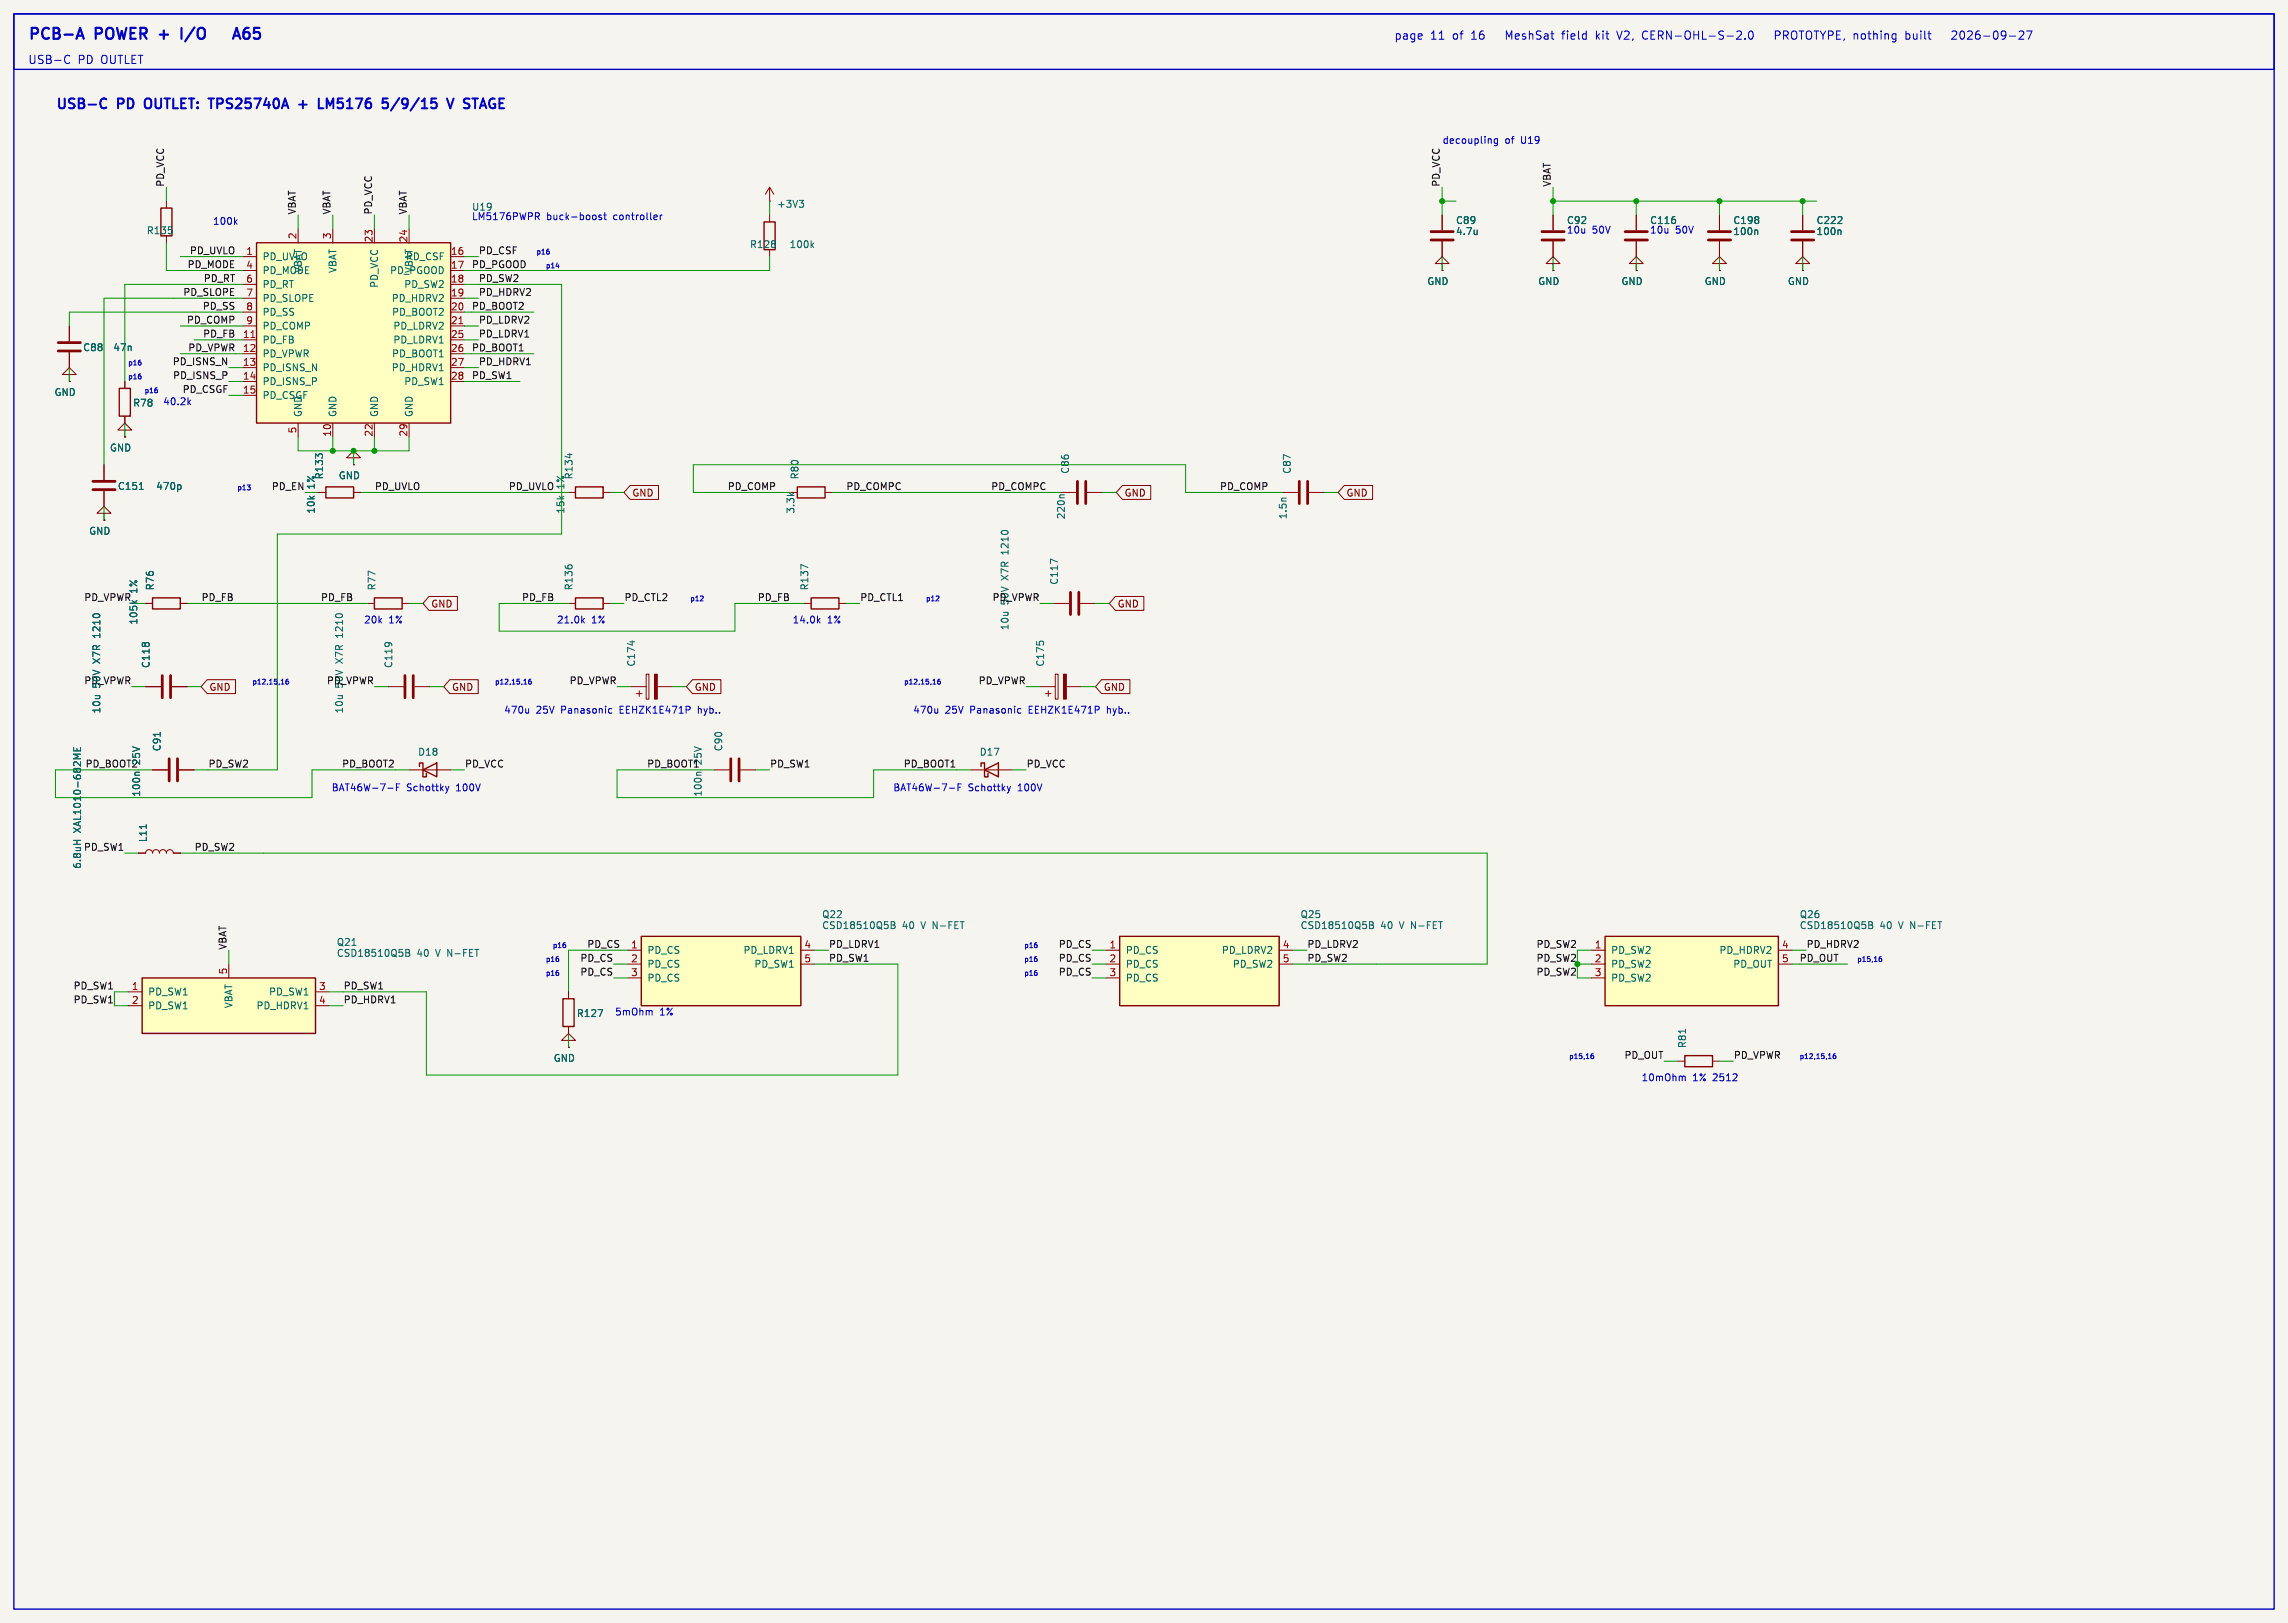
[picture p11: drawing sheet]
<svg xmlns="http://www.w3.org/2000/svg" width="419mm" height="297mm" viewBox="0 0 419 297" stroke-linecap="round" stroke-linejoin="round" font-family="sans-serif">
<defs><g id="words">
<g font-size="2.8" fill="#0000c2">
<text x="5.1" y="7.4">PCB-A</text>
<text x="17.6" y="7.4">POWER</text>
<text x="30.1" y="7.4">+</text>
<text x="34.9" y="7.4">I/O</text>
<text x="47" y="7.4">A65</text>
</g>
<g font-size="2.5" fill="#0000c2">
<text x="10.2" y="20.1">USB-C</text>
<text x="21.7" y="20.1">PD</text>
<text x="27.4" y="20.1">OUTLET: TPS25740A</text>
<text x="57" y="20.1">+</text>
<text x="61.3" y="20.1">LM5176</text>
<text x="73.8" y="20.1">5/9/15</text>
<text x="86.5" y="20.1">V</text>
<text x="90.1" y="20.1">STAGE</text>
</g>
<g font-size="2.1" fill="#0000c2">
<text x="5.1" y="11.8">USB-C</text>
<text x="14.2" y="11.8">PD OUTLET</text>
<text x="255.3" y="7.4">page</text>
<text x="262" y="7.4">11</text>
<text x="266.1" y="7.4">of</text>
<text x="269.6" y="7.4">16</text>
<text x="276.4" y="7.4">MeshSat</text>
<text x="286.9" y="7.4">field</text>
<text x="293.2" y="7.4">kit</text>
<text x="297.3" y="7.4">V2,</text>
<text x="302" y="7.4">CERN-OHL-S-2.0</text>
<text x="326.8" y="7.4">PROTOTYPE, nothing</text>
<text x="351" y="7.4">built</text>
<text x="360" y="7.4">2026-09-27</text>
</g>
<g font-size="1.8" fill="#0000c2">
<text x="264.2" y="26.4">decoupling</text>
<text x="275.7" y="26.4">of</text>
<text x="278.7" y="26.4">U19</text>
<text x="38.9" y="41.3">100k</text>
<text x="86.4" y="40.4">LM5176PWPR</text>
<text x="86.4" y="38.8">U19</text>
<text x="100.1" y="40.4">buck-boost</text>
<text x="112.5" y="40.4">controller</text>
<text x="286.9" y="42.9">10u</text>
<text x="291.6" y="42.9">50V</text>
<text x="302.1" y="42.9">10u</text>
<text x="306.9" y="42.9">50V</text>
<text x="29.8" y="74.3">40.2k</text>
<text x="66.6" y="114.2">20k</text>
<text x="71.2" y="114.2">1%</text>
<text x="101.9" y="114.2">21.0k</text>
<text x="108.4" y="114.2">1%</text>
<text x="145.1" y="114.2">14.0k</text>
<text x="151.5" y="114.2">1%</text>
<text x="92.3" y="130.8">470u</text>
<text x="98.2" y="130.8">25V</text>
<text x="102.9" y="130.8">Panasonic</text>
<text x="113.8" y="130.8">EEHZK1E471P</text>
<text x="128.3" y="130.8">hyb..</text>
<text x="167.2" y="130.8">470u</text>
<text x="173.1" y="130.8">25V</text>
<text x="177.8" y="130.8">Panasonic</text>
<text x="188.7" y="130.8">EEHZK1E471P</text>
<text x="203.3" y="130.8">hyb..</text>
<text x="60.7" y="145">BAT46W-7-F</text>
<text x="74.5" y="145">Schottky</text>
<text x="83.7" y="145">100V</text>
<text x="163.5" y="145">BAT46W-7-F</text>
<text x="177.3" y="145">Schottky</text>
<text x="186.6" y="145">100V</text>
<text x="112.6" y="186">5mOhm</text>
<text x="120.8" y="186">1%</text>
<text x="300.6" y="198.1">10mOhm</text>
<text x="310.1" y="198.1">1%</text>
<text x="313.9" y="198.1">2512</text>
</g>
<g font-size="1.8" fill="#0f0f0f">
<text x="30.1" y="34.3" transform="rotate(-90 30.1 34.3)">PD_VCC</text>
<text x="263.8" y="34.3" transform="rotate(-90 263.8 34.3)">PD_VCC</text>
<text x="284.1" y="34.3" transform="rotate(-90 284.1 34.3)">VBAT</text>
<text x="54.3" y="39.4" transform="rotate(-90 54.3 39.4)">VBAT</text>
<text x="60.6" y="39.4" transform="rotate(-90 60.6 39.4)">VBAT</text>
<text x="68.2" y="39.4" transform="rotate(-90 68.2 39.4)">PD_VCC</text>
<text x="74.6" y="39.4" transform="rotate(-90 74.6 39.4)">VBAT</text>
<text x="34.7" y="46.6">PD_UVLO</text>
<text x="87.6" y="46.6">PD_CSF</text>
<text x="34.3" y="49.2">PD_MODE</text>
<text x="37.2" y="51.7">PD_RT</text>
<text x="86.4" y="49.2">PD_PGOOD</text>
<text x="87.6" y="51.7">PD_SW2</text>
<text x="33.5" y="54.3">PD_SLOPE</text>
<text x="34.1" y="59.3">PD_COMP</text>
<text x="37.1" y="56.8">PD_SS</text>
<text x="86.4" y="56.8">PD_BOOT2</text>
<text x="87.6" y="59.3">PD_LDRV2</text>
<text x="87.6" y="54.3">PD_HDRV2</text>
<text x="34.4" y="64.4">PD_VPWR</text>
<text x="37.1" y="61.9">PD_FB</text>
<text x="86.4" y="64.4">PD_BOOT1</text>
<text x="87.6" y="61.9">PD_LDRV1</text>
<text x="31.5" y="67">PD_ISNS_N</text>
<text x="31.6" y="69.5">PD_ISNS_P</text>
<text x="86.4" y="69.5">PD_SW1</text>
<text x="87.6" y="67">PD_HDRV1</text>
<text x="33.4" y="72">PD_CSGF</text>
<text x="49.7" y="89.8">PD_EN</text>
<text x="68.6" y="89.8">PD_UVLO</text>
<text x="93.1" y="89.8">PD_UVLO</text>
<text x="133.2" y="89.8">PD_COMP</text>
<text x="154.9" y="89.8">PD_COMPC</text>
<text x="181.5" y="89.8">PD_COMPC</text>
<text x="223.4" y="89.8">PD_COMP</text>
<text x="15.3" y="110.1">PD_VPWR</text>
<text x="36.8" y="110.1">PD_FB</text>
<text x="58.7" y="110.1">PD_FB</text>
<text x="95.5" y="110.1">PD_FB</text>
<text x="114.3" y="110.1">PD_CTL2</text>
<text x="138.7" y="110.1">PD_FB</text>
<text x="157.5" y="110.1">PD_CTL1</text>
<text x="181.7" y="110.1">PD_VPWR</text>
<text x="184.9" y="110.8" transform="rotate(-90 184.9 110.8)">50V</text>
<text x="15.3" y="125.4">PD_VPWR</text>
<text x="59.8" y="125.4">PD_VPWR</text>
<text x="104.2" y="125.4">PD_VPWR</text>
<text x="179.2" y="125.4">PD_VPWR</text>
<text x="63" y="126" transform="rotate(-90 63 126)">50V</text>
<text x="15.6" y="140.6">PD_BOOT2</text>
<text x="38.1" y="140.6">PD_SW2</text>
<text x="62.6" y="140.6">PD_BOOT2</text>
<text x="85.1" y="140.6">PD_VCC</text>
<text x="118.5" y="140.6">PD_BOOT1</text>
<text x="128.7" y="140" transform="rotate(-90 128.7 140)">25V</text>
<text x="141" y="140.6">PD_SW1</text>
<text x="165.4" y="140.6">PD_BOOT1</text>
<text x="188" y="140.6">PD_VCC</text>
<text x="15.3" y="155.9">PD_SW1</text>
<text x="35.6" y="155.9">PD_SW2</text>
<text x="41.6" y="174" transform="rotate(-90 41.6 174)">VBAT</text>
<text x="107.5" y="173.6">PD_CS</text>
<text x="151.8" y="173.6">PD_LDRV1</text>
<text x="193.8" y="173.6">PD_CS</text>
<text x="239.4" y="173.6">PD_LDRV2</text>
<text x="281.3" y="173.6">PD_SW2</text>
<text x="330.8" y="173.6">PD_HDRV2</text>
<text x="106.2" y="178.7">PD_CS</text>
<text x="106.2" y="176.2">PD_CS</text>
<text x="151.8" y="176.2">PD_SW1</text>
<text x="193.8" y="176.2">PD_CS</text>
<text x="193.8" y="178.7">PD_CS</text>
<text x="239.4" y="176.2">PD_SW2</text>
<text x="281.3" y="178.7">PD_SW2</text>
<text x="281.3" y="176.2">PD_SW2</text>
<text x="329.6" y="176.2">PD_OUT</text>
<text x="13.4" y="183.8">PD_SW1</text>
<text x="13.4" y="181.3">PD_SW1</text>
<text x="62.9" y="183.8">PD_HDRV1</text>
<text x="62.9" y="181.3">PD_SW1</text>
<text x="297.5" y="194">PD_OUT</text>
<text x="317.5" y="194">PD_VPWR</text>
</g>
<g font-size="1.8" fill="#006464">
<text x="142.2" y="38.2">+3V3</text>
<text x="266.6" y="41.2">C89</text>
<text x="286.9" y="41.2">C92</text>
<text x="302.2" y="41.2">C116</text>
<text x="317.4" y="41.2">C198</text>
<text x="332.6" y="41.2">C222</text>
<text x="26.8" y="43.1">R135</text>
<text x="48" y="47.9">PD_UVLO</text>
<text x="74.3" y="47.9">PD_CSF</text>
<text x="137.3" y="45.6">R128</text>
<text x="144.5" y="45.6">100k</text>
<text x="266.6" y="43.2">4.7u</text>
<text x="317.4" y="43.2">100n</text>
<text x="332.6" y="43.2">100n</text>
<text x="48" y="50.4">PD_MODE</text>
<text x="48" y="52.9">PD_RT</text>
<text x="55.5" y="50.1" transform="rotate(-90 55.5 50.1)">VBAT</text>
<text x="61.8" y="50.1" transform="rotate(-90 61.8 50.1)">VBAT</text>
<text x="69.4" y="52.8" transform="rotate(-90 69.4 52.8)">PD_VCC</text>
<text x="71.4" y="50.4">PD_PGOOD</text>
<text x="74" y="52.9">PD_SW2</text>
<text x="75.8" y="50.1" transform="rotate(-90 75.8 50.1)">VBAT</text>
<text x="261.3" y="52.4">GND</text>
<text x="281.7" y="52.4">GND</text>
<text x="296.9" y="52.4">GND</text>
<text x="312.1" y="52.4">GND</text>
<text x="327.4" y="52.4">GND</text>
<text x="48" y="55.5">PD_SLOPE</text>
<text x="48" y="58">PD_SS</text>
<text x="71.7" y="55.5">PD_HDRV2</text>
<text x="71.7" y="58">PD_BOOT2</text>
<text x="15.1" y="64.5">C88</text>
<text x="20.7" y="64.5">47n</text>
<text x="48" y="60.6">PD_COMP</text>
<text x="48" y="63.1">PD_FB</text>
<text x="48" y="65.6">PD_VPWR</text>
<text x="71.7" y="65.6">PD_BOOT1</text>
<text x="72" y="60.6">PD_LDRV2</text>
<text x="72" y="63.1">PD_LDRV1</text>
<text x="48" y="68.2">PD_ISNS_N</text>
<text x="48" y="70.7">PD_ISNS_P</text>
<text x="71.7" y="68.2">PD_HDRV1</text>
<text x="74" y="70.7">PD_SW1</text>
<text x="9.9" y="72.7">GND</text>
<text x="24.3" y="74.7">R78</text>
<text x="48" y="73.3">PD_CSGF</text>
<text x="55.5" y="76.5" transform="rotate(-90 55.5 76.5)">GND</text>
<text x="61.8" y="76.5" transform="rotate(-90 61.8 76.5)">GND</text>
<text x="69.4" y="76.5" transform="rotate(-90 69.4 76.5)">GND</text>
<text x="75.8" y="76.5" transform="rotate(-90 75.8 76.5)">GND</text>
<text x="20" y="82.9">GND</text>
<text x="21.5" y="89.9">C151</text>
<text x="28.5" y="89.9">470p</text>
<text x="57.8" y="89.5" transform="rotate(-90 57.8 89.5)">1%</text>
<text x="59.4" y="87.9" transform="rotate(-90 59.4 87.9)">R133</text>
<text x="62" y="87.9">GND</text>
<text x="103.6" y="89.5" transform="rotate(-90 103.6 89.5)">1%</text>
<text x="105.1" y="87.9" transform="rotate(-90 105.1 87.9)">R134</text>
<text x="146.5" y="87.9" transform="rotate(-90 146.5 87.9)">R80</text>
<text x="196" y="86.9" transform="rotate(-90 196 86.9)">C86</text>
<text x="236.6" y="86.9" transform="rotate(-90 236.6 86.9)">C87</text>
<text x="57.8" y="94.2" transform="rotate(-90 57.8 94.2)">10k</text>
<text x="103.6" y="94.2" transform="rotate(-90 103.6 94.2)">15k</text>
<text x="145.7" y="94.2" transform="rotate(-90 145.7 94.2)">3.3k</text>
<text x="195.2" y="95.2" transform="rotate(-90 195.2 95.2)">220n</text>
<text x="235.9" y="95.2" transform="rotate(-90 235.9 95.2)">1.5n</text>
<text x="16.2" y="98.1">GND</text>
<text x="184.9" y="101.2" transform="rotate(-90 184.9 101.2)">1210</text>
<text x="184.9" y="106.1" transform="rotate(-90 184.9 106.1)">X7R</text>
<text x="194" y="107.2" transform="rotate(-90 194 107.2)">C117</text>
<text x="25.3" y="108.7" transform="rotate(-90 25.3 108.7)">1%</text>
<text x="28.4" y="108.2" transform="rotate(-90 28.4 108.2)">R76</text>
<text x="69" y="108.2" transform="rotate(-90 69 108.2)">R77</text>
<text x="105.1" y="108.2" transform="rotate(-90 105.1 108.2)">R136</text>
<text x="148.3" y="108.2" transform="rotate(-90 148.3 108.2)">R137</text>
<text x="18.6" y="116.5" transform="rotate(-90 18.6 116.5)">1210</text>
<text x="25.3" y="114.5" transform="rotate(-90 25.3 114.5)">105k</text>
<text x="63" y="116.5" transform="rotate(-90 63 116.5)">1210</text>
<text x="184.9" y="115.5" transform="rotate(-90 184.9 115.5)">10u</text>
<text x="18.6" y="121.3" transform="rotate(-90 18.6 121.3)">X7R</text>
<text x="27.6" y="122.4" transform="rotate(-90 27.6 122.4)">C118</text>
<text x="63" y="121.3" transform="rotate(-90 63 121.3)">X7R</text>
<text x="72.1" y="122.4" transform="rotate(-90 72.1 122.4)">C119</text>
<text x="116.5" y="122.2" transform="rotate(-90 116.5 122.2)">C174</text>
<text x="191.4" y="122.2" transform="rotate(-90 191.4 122.2)">C175</text>
<text x="18.6" y="130.7" transform="rotate(-90 18.6 130.7)">10u</text>
<text x="18.6" y="126" transform="rotate(-90 18.6 126)">50V</text>
<text x="63" y="130.7" transform="rotate(-90 63 130.7)">10u</text>
<text x="29.6" y="137.7" transform="rotate(-90 29.6 137.7)">C91</text>
<text x="132.5" y="137.7" transform="rotate(-90 132.5 137.7)">C90</text>
<text x="25.9" y="140" transform="rotate(-90 25.9 140)">25V</text>
<text x="76.5" y="138.6">D18</text>
<text x="179.4" y="138.6">D17</text>
<text x="25.9" y="146" transform="rotate(-90 25.9 146)">100n</text>
<text x="128.7" y="146" transform="rotate(-90 128.7 146)">100n</text>
<text x="15" y="152.5" transform="rotate(-90 15 152.5)">XAL1010-682ME</text>
<text x="27.1" y="154.3" transform="rotate(-90 27.1 154.3)">L11</text>
<text x="15" y="159.2" transform="rotate(-90 15 159.2)">6.8uH</text>
<text x="61.6" y="173.4">Q21</text>
<text x="150.5" y="168.3">Q22</text>
<text x="150.5" y="170.3">CSD18510Q5B</text>
<text x="165.3" y="170.3">40</text>
<text x="168.9" y="170.3">V N-FET</text>
<text x="238.1" y="168.3">Q25</text>
<text x="238.1" y="170.3">CSD18510Q5B</text>
<text x="252.9" y="170.3">40</text>
<text x="256.5" y="170.3">V N-FET</text>
<text x="329.6" y="168.3">Q26</text>
<text x="329.6" y="170.3">CSD18510Q5B</text>
<text x="344.3" y="170.3">40</text>
<text x="347.9" y="170.3">V N-FET</text>
<text x="61.6" y="175.4">CSD18510Q5B</text>
<text x="76.4" y="175.4">40</text>
<text x="80" y="175.4">V N-FET</text>
<text x="118.5" y="174.9">PD_CS</text>
<text x="118.5" y="177.4">PD_CS</text>
<text x="118.5" y="179.9">PD_CS</text>
<text x="136.1" y="174.9">PD_LDRV1</text>
<text x="138.1" y="177.4">PD_SW1</text>
<text x="206.1" y="174.9">PD_CS</text>
<text x="206.1" y="177.4">PD_CS</text>
<text x="206.1" y="179.9">PD_CS</text>
<text x="223.7" y="174.9">PD_LDRV2</text>
<text x="225.7" y="177.4">PD_SW2</text>
<text x="295" y="174.9">PD_SW2</text>
<text x="295" y="177.4">PD_SW2</text>
<text x="295" y="179.9">PD_SW2</text>
<text x="314.9" y="174.9">PD_HDRV2</text>
<text x="317.4" y="177.4">PD_OUT</text>
<text x="27.1" y="182.5">PD_SW1</text>
<text x="27.1" y="185">PD_SW1</text>
<text x="42.8" y="184.7" transform="rotate(-90 42.8 184.7)">VBAT</text>
<text x="46.9" y="185">PD_HDRV1</text>
<text x="49.2" y="182.5">PD_SW1</text>
<text x="105.6" y="186.4">R127</text>
<text x="101.3" y="194.6">GND</text>
<text x="309" y="192" transform="rotate(-90 309 192)">R81</text>
</g>
<g font-size="1.8" fill="#a90000">
<text x="45" y="46.7">1</text>
<text x="54.4" y="43.9" transform="rotate(-90 54.4 43.9)">2</text>
<text x="60.7" y="43.9" transform="rotate(-90 60.7 43.9)">3</text>
<text x="68.3" y="44.5" transform="rotate(-90 68.3 44.5)">23</text>
<text x="74.7" y="44.5" transform="rotate(-90 74.7 44.5)">24</text>
<text x="82.5" y="46.7">16</text>
<text x="45" y="49.3">4</text>
<text x="45" y="51.8">6</text>
<text x="82.5" y="49.3">17</text>
<text x="82.5" y="51.8">18</text>
<text x="45" y="54.4">7</text>
<text x="45" y="56.9">8</text>
<text x="45" y="59.4">9</text>
<text x="82.5" y="54.4">19</text>
<text x="82.5" y="56.9">20</text>
<text x="82.5" y="59.4">21</text>
<text x="44.4" y="62">11</text>
<text x="44.4" y="64.5">12</text>
<text x="82.5" y="62">25</text>
<text x="82.5" y="64.5">26</text>
<text x="44.4" y="67.1">13</text>
<text x="44.4" y="69.6">14</text>
<text x="82.5" y="67.1">27</text>
<text x="82.5" y="69.6">28</text>
<text x="44.4" y="72.1">15</text>
<text x="54.4" y="79.4" transform="rotate(-90 54.4 79.4)">5</text>
<text x="60.7" y="80.1" transform="rotate(-90 60.7 80.1)">10</text>
<text x="68.3" y="80.1" transform="rotate(-90 68.3 80.1)">22</text>
<text x="74.7" y="80.1" transform="rotate(-90 74.7 80.1)">29</text>
<text x="115.5" y="173.7">1</text>
<text x="147.2" y="173.7">4</text>
<text x="203.1" y="173.7">1</text>
<text x="234.9" y="173.7">4</text>
<text x="292" y="173.7">1</text>
<text x="326.3" y="173.7">4</text>
<text x="41.7" y="178.5" transform="rotate(-90 41.7 178.5)">5</text>
<text x="115.5" y="176.3">2</text>
<text x="115.5" y="178.8">3</text>
<text x="147.2" y="176.3">5</text>
<text x="203.1" y="176.3">2</text>
<text x="203.1" y="178.8">3</text>
<text x="234.9" y="176.3">5</text>
<text x="292" y="176.3">2</text>
<text x="292" y="178.8">3</text>
<text x="326.3" y="176.3">5</text>
<text x="24.1" y="181.4">1</text>
<text x="24.1" y="183.9">2</text>
<text x="58.3" y="181.4">3</text>
<text x="58.3" y="183.9">4</text>
</g>
<g font-size="1.8" fill="#840000">
<text x="115.7" y="91.1">GND</text>
<text x="205.9" y="91.1">GND</text>
<text x="246.5" y="91.1">GND</text>
<text x="78.9" y="111.4">GND</text>
<text x="204.6" y="111.4">GND</text>
<text x="38.3" y="126.7">GND</text>
<text x="82.7" y="126.7">GND</text>
<text x="127.2" y="126.7">GND</text>
<text x="202.1" y="126.7">GND</text>
</g>
<g font-size="1.3" fill="#0000c2">
<text x="98.2" y="46.6">p16</text>
<text x="99.9" y="49.2">p14</text>
<text x="23.4" y="69.5">p16</text>
<text x="23.4" y="67">p16</text>
<text x="26.4" y="72">p16</text>
<text x="43.4" y="89.8">p13</text>
<text x="126.3" y="110.1">p12</text>
<text x="169.5" y="110.1">p12</text>
<text x="46.1" y="125.4">p12,15,16</text>
<text x="90.6" y="125.4">p12,15,16</text>
<text x="165.5" y="125.4">p12,15,16</text>
<text x="101.2" y="173.6">p16</text>
<text x="187.5" y="173.6">p16</text>
<text x="99.9" y="176.2">p16</text>
<text x="99.9" y="178.7">p16</text>
<text x="187.5" y="178.7">p16</text>
<text x="187.5" y="176.2">p16</text>
<text x="340.1" y="176.2">p15,16</text>
<text x="287.3" y="194">p15,16</text>
<text x="329.5" y="194">p12,15,16</text>
</g>
</g></defs>
<path d="M-.1 -.1h419.2v297.3h-419.2z" fill="#f5f4ef" stroke="#f5f4ef" stroke-width=".18"/>
<path d="M115.6 125.7h2.8M116.6 127h1M117.1 126.5v1M118.4 123.4h.5v4.6h-.5zM120.4 125.7h2.8M104.1 181.6v1.3M104.1 188v1.2" fill="none" stroke="#840000" stroke-width=".18"/>
<path d="M119.9 123.4h.5v4.6h-.5z" fill="#840000" stroke="#840000" stroke-width=".18"/>
<path d="M115.8 117.3v.8M109.5 184.9h.9l-.6 1.2" fill="none" stroke="#006464" stroke-width=".18"/>
<path d="M103.1 182.9h2.1v5.1h-2.1z" fill="none" stroke="#840000" stroke-width=".25"/>
<path d="M26 179.1h31.8v10.1h-31.8z" fill="#ffffc2"/>
<path d="M27.9 109.5h5.1v2h-5.1zM68.6 109.5h5.1v2h-5.1zM105.4 109.5h5.1v2h-5.1zM148.6 109.5h5.1v2h-5.1zM76.8 140.3v-.6h.7v2.5h.6v-.6M77.5 141l2.5-1.3v2.5zM179.7 140.3v-.6h.6v2.5h.7v-.6M180.3 141l2.6-1.3v2.5zM26 179.1h31.8v10.1h-31.8z" fill="none" stroke="#840000" stroke-width=".25"/>
<g fill="none" stroke="#840000" stroke-width=".18">
<path d="M19 94h1.3l-1.3-1.3-1.2 1.3h1.2v1.3M19 95.3h.1M26.7 110.5h1.2M33 110.5h1.3M67.3 110.5h1.3M73.7 110.5h1.2M104.1 110.5h1.3M110.5 110.5h1.3M147.3 110.5h1.3M153.7 110.5h1.2M193 110.5h2.8M197.9 110.5h2.8"/>
<path d="M26.7 125.7h2.8M31.5 125.7h2.8M71.1 125.7h2.8M75.9 125.7h2.8M25.4 156.2h1.3a.64 .64 0 0 1 .6-.6 .64 .64 0 0 1 .6 .6 .64 .64 0 0 1 .7-.6 .64 .64 0 0 1 .6 .6 .64 .64 0 0 1 .6-.6 .64 .64 0 0 1 .7 .6 .64 .64 0 0 1 .6-.6 .64 .64 0 0 1 .6 .6h1.3M27.9 141h2.8M32.8 141h2.8M74.9 141h7.6M177.8 141h7.6M41.9 176.5v2.6M23.5 181.6h2.5M23.5 184.2h2.5"/>
<path d="M57.8 181.6h2.5M57.8 184.2h2.5M104.1 190.5h1.3l-1.3-1.3-1.2 1.3h1.2v1.3M104.1 191.8h.1"/>
</g>
<g fill="none" stroke="#006464" stroke-width=".18">
<path d="M24.2 110l.5 .4M25.1 110l-.5 .3M148 103.9l-1.3-.5v.8M193.7 102.9l-1.3-.5v.8M13.5 136.9v.6h1.3v-.6M14.1 137.1v.4M14.8 138.1h-1.3l.9 .4-.9 .4M29.3 134.1v.7M13.5 153.9h1.3M14.1 153.9v.7M25.6 141.4h-.7l-.2 .2M26.8 151v.7"/>
<path d="M74.3 173.8h.5l.2 .3-.2 .3 .2 .2 .1 .3-.3 .2h-.5zM74.3 174.4h.5"/>
</g>
<path d="M196.1 108.5v4M197.6 108.5v4M29.7 123.7v4.1M31 138.9v4.1M31.2 123.7v4.1M32.5 138.9v4.1M74.2 123.7v4.1M75.7 123.7v4.1" fill="none" stroke="#840000" stroke-width=".51"/>
<path d="M294 171.5h31.8v12.7h-31.8z" fill="#ffffc2"/>
<path d="M294 171.5h31.8v12.7h-31.8z" fill="none" stroke="#840000" stroke-width=".25"/>
<path d="M130.8 141h2.8M135.6 141h2.8M291.5 174h2.5M291.5 176.5h2.5M291.5 179.1h2.5M325.7 174h2.6M325.7 176.5h2.6" fill="none" stroke="#840000" stroke-width=".18"/>
<path d="M128.4 141.4h-.6l-.2 .2M342.3 168.8h.4l.3 .2-.3 .4 .3 .1v.3l-.2 .2h-.5zM342.3 169.4h.4" fill="none" stroke="#006464" stroke-width=".18"/>
<path d="M133.9 138.9v4.1M135.4 138.9v4.1" fill="none" stroke="#840000" stroke-width=".51"/>
<path d="M117.5 171.5h29.2v12.7h-29.2z" fill="#ffffc2"/>
<path d="M117.5 171.5h29.2v12.7h-29.2z" fill="none" stroke="#840000" stroke-width=".25"/>
<path d="M190.5 125.7h2.8M191.5 127h1M192 126.5v1M193.3 123.4h.5v4.6h-.5zM195.3 125.7h2.8M114.9 174h2.6M114.9 176.5h2.6M114.9 179.1h2.6M146.7 174h2.5M146.7 176.5h2.5" fill="none" stroke="#840000" stroke-width=".18"/>
<path d="M163.2 168.8h.5l.2 .2-.2 .4 .2 .1 .1 .3-.3 .2h-.5zM163.2 169.4h.5" fill="none" stroke="#006464" stroke-width=".18"/>
<path d="M194.8 123.4h.5v4.6h-.5z" fill="#840000" stroke="#840000" stroke-width=".18"/>
<path d="M205.1 171.5h29.2v12.7h-29.2z" fill="#ffffc2"/>
<path d="M29.5 38.1h2v5.1h-2zM140 40.6h2v5.1h-2zM21.8 71.1h2.1v5.1h-2.1zM105.4 89.2h5.1v2h-5.1zM146 89.2h5.1v2h-5.1zM205.1 171.5h29.2v12.7h-29.2zM308.6 193.3h5.1v2h-5.1z" fill="none" stroke="#840000" stroke-width=".25"/>
<g fill="none" stroke="#840000" stroke-width=".18">
<path d="M30.5 36.8v1.3M141 36.8h.1M141 34.3l-.8 1.3M141 34.3l.7 1.3M141 34.3v2.5M141 39.4v1.2M30.5 43.2v1.3M141 45.7v1.3M22.9 78.7h1.2l-1.2-1.2-1.3 1.2h1.3v1.3M22.9 69.9v1.2M22.9 76.2v1.3M19 85.1v2.8"/>
<path d="M19 89.9v2.8M22.9 80h.1M104.1 90.2h1.3M110.5 90.2h1.3M144.8 90.2h1.2M151.1 90.2h1.3M202.6 174h2.5M202.6 176.5h2.5M202.6 179.1h2.5M234.3 174h2.5M234.3 176.5h2.5M307.3 194.3h1.3"/>
<path d="M313.7 194.3h1.3"/>
</g>
<path d="M146.4 36.7h.8l-.4 .5M146.9 37.2l.3 .2v.3l-.3 .3M148.7 44.9l.4 .4M149.1 44.5l-.5 .5M25.5 89.6h.7M32.9 88.8l.3 .2v.4l-.3 .2M104.4 83.1v.7M250.9 168.8h.4l.2 .2-.2 .4 .2 .1 .1 .3-.2 .2h-.5zM250.9 169.4h.4M308.7 188.5v.7" fill="none" stroke="#006464" stroke-width=".18"/>
<path d="M17 88.1h4.1M17 89.7h4.1" fill="none" stroke="#840000" stroke-width=".51"/>
<path d="M47 44.5h35.5v33h-35.5z" fill="#ffffc2"/>
<path d="M47 44.5h35.5v33h-35.5zM59.7 89.2h5.1v2h-5.1z" fill="none" stroke="#840000" stroke-width=".25"/>
<g fill="none" stroke="#840000" stroke-width=".18">
<path d="M264.2 39.4v2.8M284.5 39.4v2.8M299.7 39.4v2.8M315 39.4v2.8M330.2 39.4v2.8M12.7 59.7v2.8M44.4 47h2.6M44.4 49.5h2.6M44.4 52.1h2.6M44.4 54.6h2.6M44.4 57.2h2.6M44.4 59.7h2.6"/>
<path d="M54.6 41.9v2.6M61 41.9v2.6M68.6 41.9v2.6M74.9 41.9v2.6M82.5 47h2.6M82.5 49.5h2.6M82.5 52.1h2.6M82.5 54.6h2.6M82.5 57.2h2.6M82.5 59.7h2.6M264.2 48.3h1.2l-1.2-1.3-1.3 1.3h1.3v1.2M264.2 49.5h.1"/>
<path d="M264.2 44.2v2.8M284.5 48.3h1.2l-1.2-1.3-1.3 1.3h1.3v1.2M284.5 49.5h.1M284.5 44.2v2.8M299.7 48.3h1.3l-1.3-1.3-1.3 1.3h1.3v1.2M299.7 49.5h.1M299.7 44.2v2.8M315 48.3h1.2l-1.2-1.3-1.3 1.3h1.3v1.2M315 49.5h.1M315 44.2v2.8M330.2 48.3h1.3l-1.3-1.3-1.3 1.3h1.3v1.2M330.2 49.5h.1"/>
<path d="M330.2 44.2v2.8M12.7 68.6h1.3l-1.3-1.3-1.3 1.3h1.3v1.3M12.7 69.9h.1M12.7 64.5v2.8M22.9 69.9v1.2M22.9 76.2v1.3M44.4 62.2h2.6M44.4 64.8h2.6M44.4 67.3h2.6M44.4 69.9h2.6M44.4 72.4h2.6M54.6 77.5v2.5"/>
<path d="M61 77.5v2.5M68.6 77.5v2.5M74.9 77.5v2.5M82.5 62.2h2.6M82.5 64.8h2.6M82.5 67.3h2.6M82.5 69.9h2.6M19 95.3h.1M19 85.1v2.8M19 89.9v2.8M22.9 80h.1M58.4 90.2h1.3"/>
<path d="M64.8 83.8h1.2l-1.2-1.2-1.3 1.2h1.3v1.3M64.8 85.1h.1M64.8 90.2h1.2M115.4 88.9h5.2v2.5h-5.2l-1.1-1.2zM194.3 90.2h2.8M199.1 90.2h2.8M205.6 88.9h5.2v2.5h-5.2l-1.1-1.2zM234.9 90.2h2.8M239.8 90.2h2.8M246.2 88.9h5.2v2.5h-5.2l-1.1-1.2zM26.7 110.5h1.2M33 110.5h1.3"/>
<path d="M78.6 109.2h5.2v2.6h-5.2l-1.1-1.3zM204.3 109.2h5.2v2.6h-5.2l-1.1-1.3zM26.7 125.7h2.8M31.5 125.7h2.8M37.9 124.5h5.2v2.5h-5.2l-1.1-1.3zM82.4 124.5h5.2v2.5h-5.2l-1.1-1.3zM126.8 124.5h5.2v2.5h-5.2l-1.1-1.3zM201.8 124.5h5.2v2.5h-5.2l-1.1-1.3zM25.4 156.2h1.3M27.9 141h2.8M31.7 156.2h1.3M32.8 141h2.8"/>
<path d="M104.1 191.8h.1M104.1 181.6v1.3M104.1 188v1.2"/>
</g>
<path d="M84.1 59.3h.7M46 61.8h.7" fill="none" stroke="#a90000" stroke-width=".18"/>
<g fill="none" stroke="#840000" stroke-width=".51">
<path d="M262.1 42.4h4.1M262.1 43.9h4.1M282.4 42.4h4.1M282.4 43.9h4.1M297.7 42.4h4.1M297.7 43.9h4.1M312.9 42.4h4.1M312.9 43.9h4.1M328.2 42.4h4M328.2 43.9h4M10.7 62.7h4M10.7 64.3h4"/>
<path d="M197.4 88.1v4.1M198.9 88.1v4.1M238 88.1v4.1M239.5 88.1v4.1"/>
</g>
<g fill="none" stroke="#006464" stroke-width=".18">
<path d="M270.6 42.1v.9M270.6 42.8l-.1 .1M321.8 42.1l.2 .2v.7M337 42.1l.2 .2v.7M25.5 89.6h.7M32.9 88.8l.3 .2v.4l-.3 .2M195 90.6h-.7l-.2 .2M235.6 91.2l-.8 .1M24.2 110l.5 .4M25.1 110l-.5 .3M13.5 136.9v.6h1.3v-.6M14.1 137.1v.4"/>
<path d="M14.8 138.1h-1.3l.9 .4-.9 .4M29.3 134.1v.7M13.5 153.9h1.3M14.1 153.9v.7M25.6 141.4h-.7l-.2 .2M26.8 151v.7M109.5 184.9h.9l-.6 1.2"/>
</g>
<g fill="none" stroke="#009600" stroke-width=".18">
<path d="M30.5 34.3v2.5M54.6 39.4v2.5M61 39.4v2.5M68.6 39.4v2.5M74.9 39.4v2.5M141 36.8v2.6M264.2 34.3v5.1M264.2 36.8h2.5M284.5 36.8h48.2M284.5 34.3v5.1M299.7 36.8v2.6M315 36.8v2.6"/>
<path d="M330.2 36.8v2.6M30.5 44.5v5h13.9M33 59.7h11.4M33 47h11.4M44.4 57.2h-31.7v2.5M44.4 52.1h-21.5v17.8M44.4 54.6h-25.4v30.5M85.1 52.1h17.8v45.7h-52.1v43.2h-15.2M85.1 57.2h12.7M85.1 54.6h2.5M85.1 59.7h2.5M85.1 47h2.5"/>
<path d="M141 47v2.5h-55.9M264.2 47v2.5M284.5 47v2.5M299.7 47v2.5M315 47v2.5M330.2 47v2.5M12.7 67.3v2.6M22.9 77.5v2.5M33 64.8h11.4M35.6 62.2h8.8M41.9 72.4h2.5M41.9 69.9h2.5"/>
<path d="M41.9 67.3h2.5M85.1 69.9h10.1M85.1 67.3h2.5M85.1 64.8h12.7M85.1 62.2h2.5M19 92.7v2.6M54.6 80v2.6h20.3v-2.6M55.9 90.2h2.5M61 80v2.6M64.8 82.6v2.5M66 90.2h38.1M68.6 80v2.6"/>
<path d="M111.8 90.2h2.5M144.8 90.2h-17.8v-5.1h90.2v5.1h17.7M152.4 90.2h41.9M201.9 90.2h2.6M242.6 90.2h2.5M24.1 110.5h2.6M34.3 110.5h33M74.9 110.5h2.6M104.1 110.5h-12.7v5.1h43.2v-5.1h12.7M111.8 110.5h2.5M154.9 110.5h2.6M190.5 110.5h2.5"/>
<path d="M200.7 110.5h2.5M24.1 125.7h2.6M34.3 125.7h2.5M68.6 125.7h2.5M78.7 125.7h2.6M113 125.7h2.6M123.2 125.7h2.5M188 125.7h2.5M198.1 125.7h2.6M22.9 156.2h2.5M27.9 141h-17.7v5.1h46.9v-5.1h17.8M33 156.2h239.4v20.3h-35.6"/>
<path d="M82.5 141h2.6M130.8 141h-17.8v5.1h47v-5.1h17.8M138.4 141h2.6M185.4 141h2.6M41.9 174v2.5M112.4 179.1h2.5M112.4 176.5h2.5M114.9 174h-10.8v7.6M149.2 174h2.6M149.2 176.5h15.3v20.4h-86.4v-15.3h-17.8M200 174h2.6M200 179.1h2.6"/>
<path d="M200 176.5h2.6M236.8 174h2.6M288.9 176.5h2.6M291.5 174h-2.6v5.1h2.6M328.3 174h2.5M328.3 176.5h10.1M23.5 181.6h-2.5v2.6h2.5M60.3 184.2h2.6M104.1 189.2v2.6M304.8 194.3h2.5M315 194.3h2.5"/>
</g>
<g fill="none" stroke="#0000c2" stroke-width=".18">
<path d="M12.1 10.2l.4-.1 .3 .2M12.8 11.5l-.3 .1h-.4M286.1 6.2h.5M292.4 5.7v1.5M292.6 6.6l.4 .6M293 6.2l-.6 .5M296.1 5.7l.5 1.5M300.9 6.8l.2 .3 .4 .1M301.5 5.7h-.4l-.2 .3M319.6 7v.2M320.4 5.8l.2-.1a.8 .8 0 0 1 .6 .7 .8 .8 0 0 1-.6 .8l-.2-.2-.1-.4zM325.2 6.5l.7-.1 .2-.2-.1-.4-.2-.1h-.6v1.5"/>
<path d="M349.1 6.2h.5l.2 .3v.4l-.1 .2h-.6M349.1 5.7v1.5M357.6 5.8l.5-.1 .2 .1 .1 .3-.9 1.1h.9M359.3 5.7a.94 .94 0 0 0 0 1.5M371.2 5.7h1l-.6 1.5M98.4 39.6l.4 .6M98.6 39l.2 .2-.1 .3-.1 .1M110.2 39.4h-.3l-.2 .2v.1l.5 .2v.3h-.5M110.6 39.4h.5M110.8 39v1l.3 .2M120.3 39.4l.1 .3-.6 .1M120.9 39.4v.8"/>
<path d="M121.3 39.4l-.4 .2M274.3 25.4v1l-.2 .3-.3-.1M274.3 25.5l-.4-.1-.2 .3 .1 .5h.5M43.1 40.6l.3 .5M43.4 40.2l-.4 .5M101.9 48.8h.5M34.6 73.6l.3 .5M34.9 73.3l-.5 .4M106.7 113.6l.3 .5M107 113.2l-.4 .5M149.9 113.6l.3 .5M150.2 113.2l-.5 .5"/>
<path d="M52.4 124.9l.1-.2 .4 .2-.1 .3h-.3M52.4 125.2h.1M52.8 124.4l-.4 .2v.6M96.8 129.7v.9M96.8 130.5l-.1 .1M97.2 124.4l-.3 .2-.1 .5 .2 .2 .3-.1-.1-.5h-.2l-.2 .2M111.7 129.7l.4 .1M112.1 130.5l-.4 .1M171.8 129.7v.9M171.8 130.5l-.2 .1M172.2 124.4l-.4 .2-.1 .5 .2 .2 .3-.1v-.5h-.3l-.2 .2M186.6 129.7l.4 .1"/>
<path d="M187 130.5l-.4 .1M71 144.3h1M72.6 144.1h.4M73.2 143.5h-.6v1.3M81.6 144l.3 .8M81.9 144.8l-.1 .3M82.2 144l-.3 .8M173.9 144.3h1M175.5 144.1h.4M176.1 143.5h-.6v1.3M184.5 144l.3 .8M184.8 144.8l-.1 .3"/>
<path d="M185.1 144l-.3 .8M344.3 175.5h.2l.2 .2-.1 .3h-.3M344.6 175.2h-.3M119.3 185l.2 .2v.7M291.5 193.3h.3l.1 .2-.1 .3h-.3M291.8 192.9l-.3 .1M308.3 197l.4 .2v.7M336.2 192.9l-.4 .3v.5l.1 .1h.3v-.5h-.3l-.1 .2"/>
</g>
<path d="M14.2 6.5h1M14.7 5.1l.6 2M33.2 5.1v2M35.6 5l-1.7 2.6M42.7 7.1l.6-2 .7 2M42.9 6.5h.9M45.5 5.1a.79 .79 0 0 0-.9 .9v.7l.2 .3 .5 .1 .3-.2 .1-.7-.2-.2-.5-.1-.4 .3" fill="none" stroke="#0000c2" stroke-width=".4"/>
<path d="M18.7 18.1l.4-.1 .4 .2M19.5 19.7l-.4 .1-.4-.1M26.8 18.1a1.28 1.28 0 0 0 0 1.6M54.8 19.1h1.4M55.5 18.5v1.3M58.4 19.8h.9M61.1 18l-.6 1.3-.6-1.3v1.8M73.1 17.9l-1.5 2.4M81.9 18l.6 1.8 .6-1.8M85 19.7h.8M85.7 18l-.6 .1-.1 .4a.86 .86 0 0 0 .8 .6M88.5 18l.6 1.8" fill="none" stroke="#0000c2" stroke-width=".36"/>
<path d="M2.5 2.5h414.1v10.2h-414.1zM2.5 2.5h414.1v292.1h-414.1z" fill="none" stroke="#0000c2" stroke-width=".25"/>
<g fill="#009600" stroke="#009600" stroke-width=".18">
<circle cx="64.8" cy="82.6" r=".46"/>
<circle cx="68.6" cy="82.6" r=".46"/>
<circle cx="61" cy="82.6" r=".46"/>
<circle cx="264.2" cy="36.8" r=".46"/>
<circle cx="284.5" cy="36.8" r=".46"/>
<circle cx="299.7" cy="36.8" r=".46"/>
<circle cx="315" cy="36.8" r=".46"/>
<circle cx="330.2" cy="36.8" r=".46"/>
<circle cx="288.9" cy="176.5" r=".46"/>
</g>
<use href="#words"/>
</svg>
